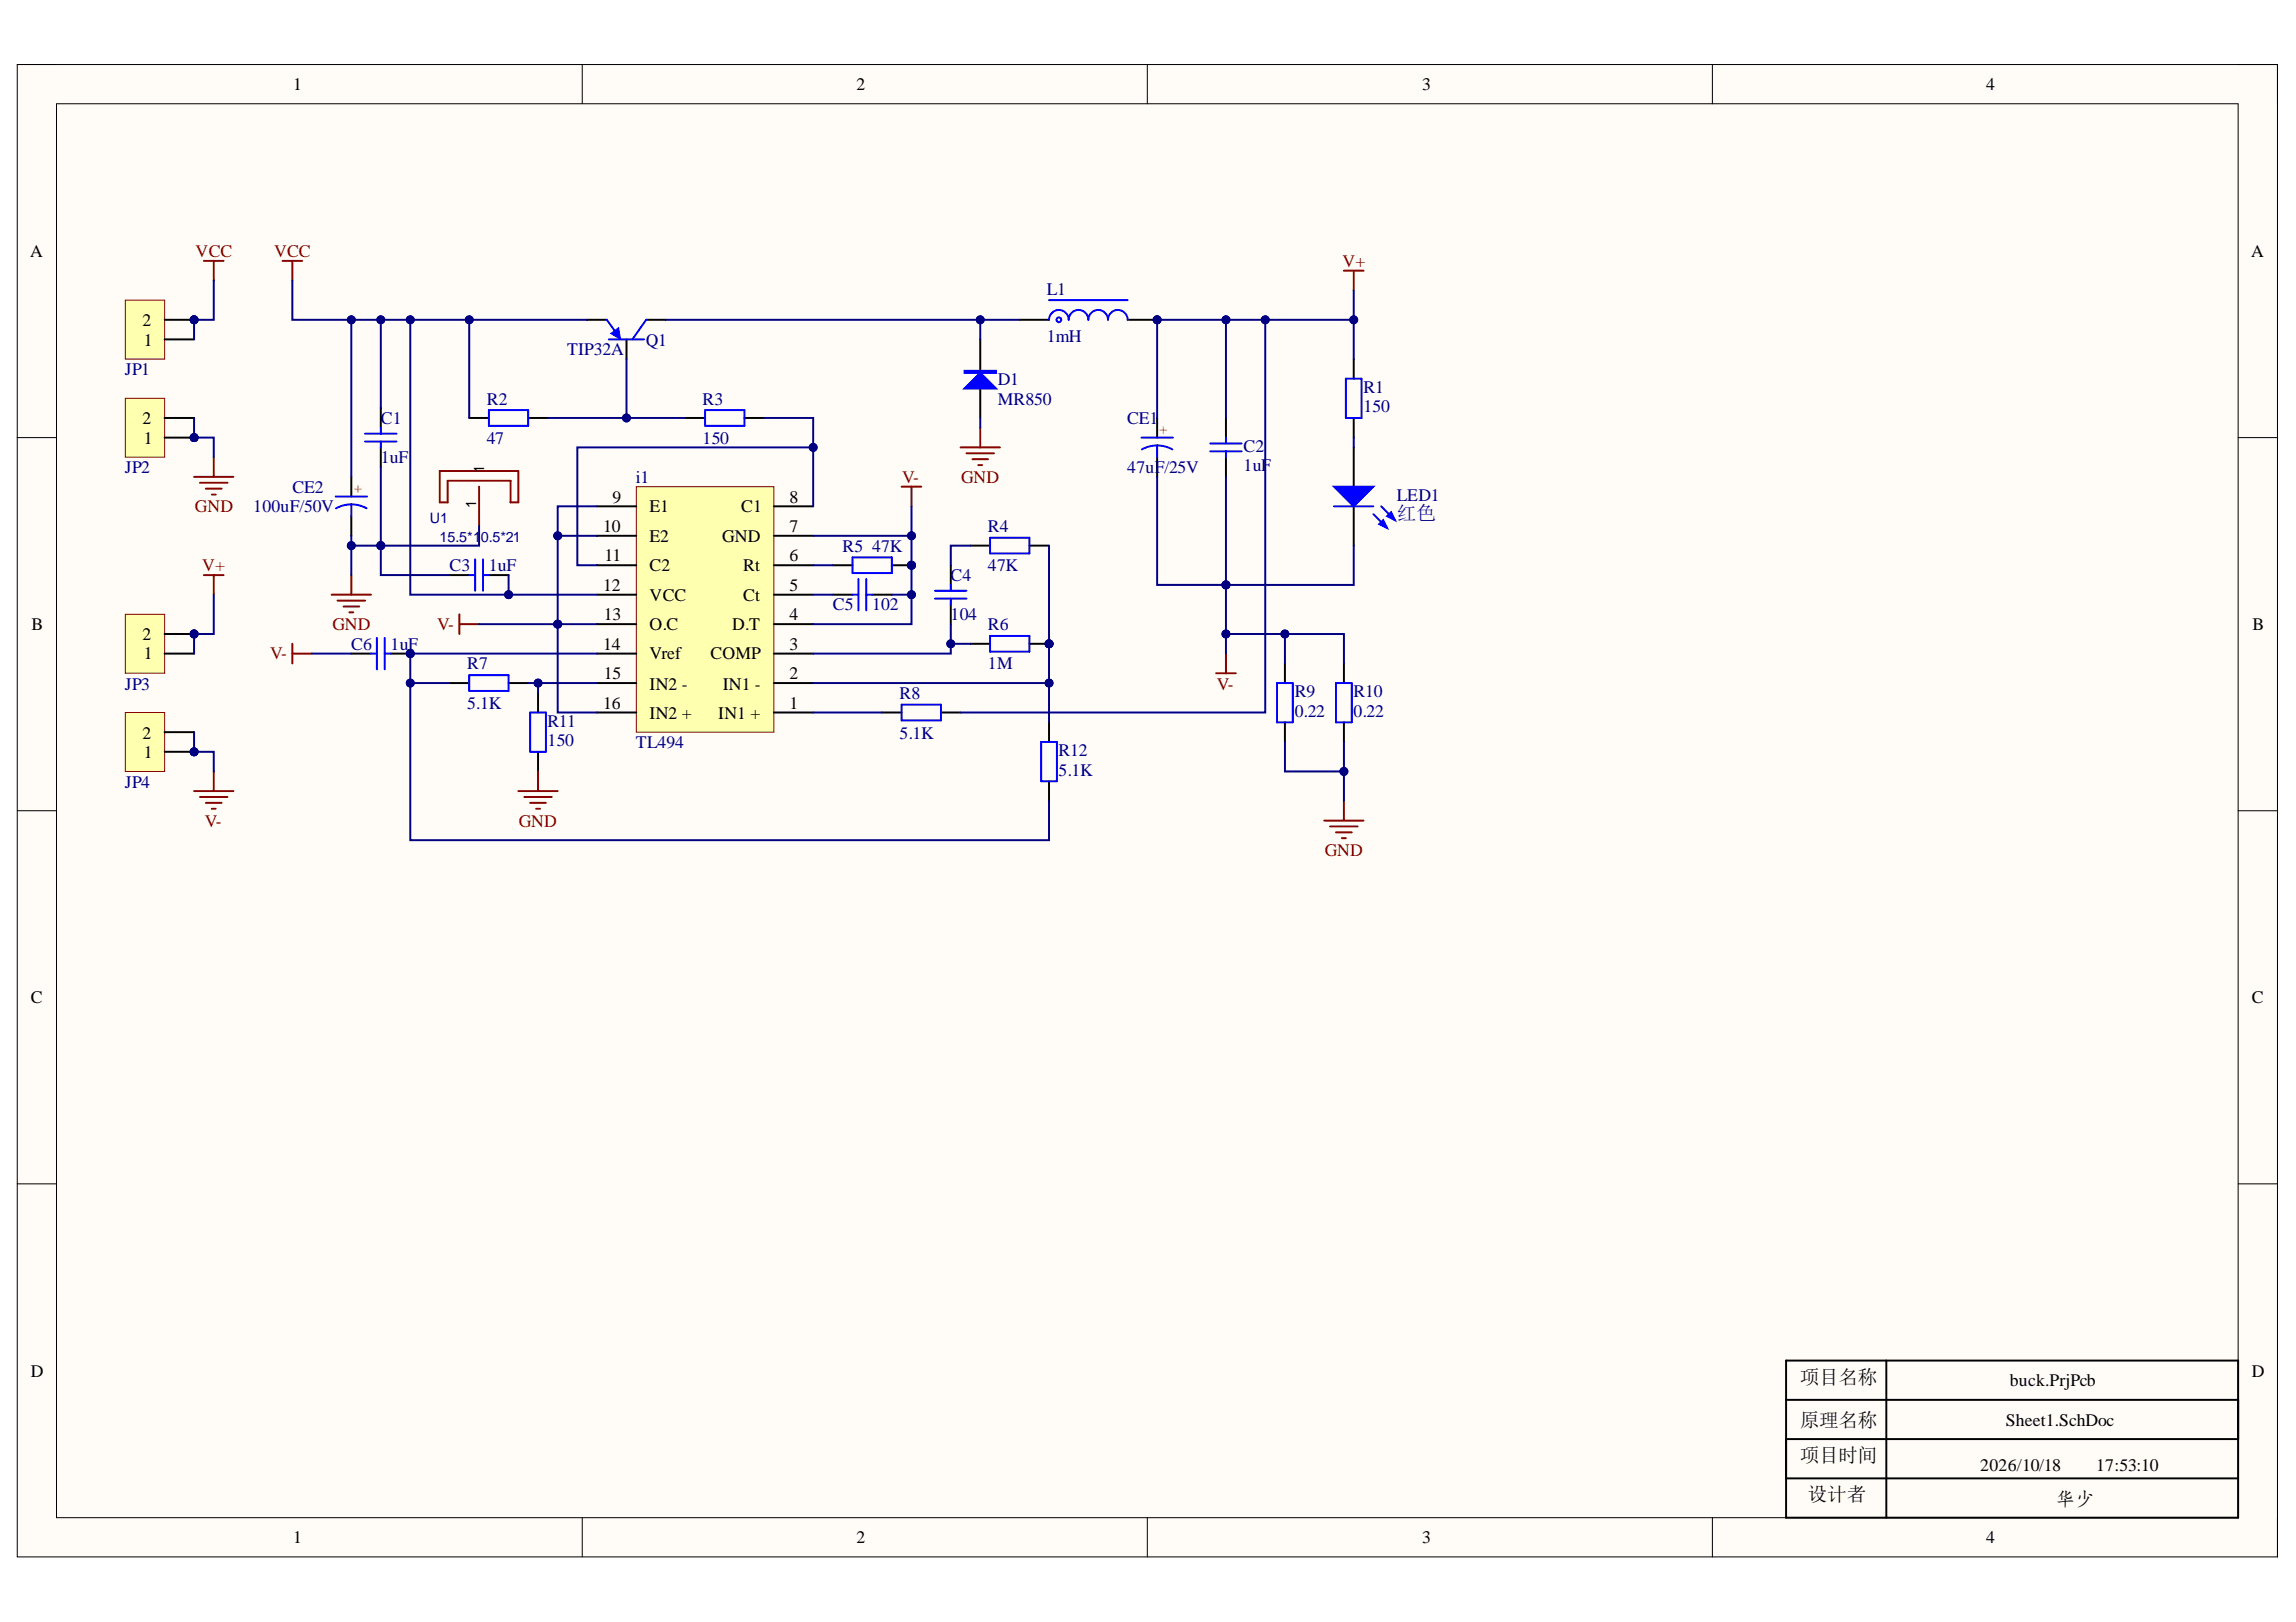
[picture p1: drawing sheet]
<svg xmlns="http://www.w3.org/2000/svg" width="297mm" height="210mm" viewBox="0 0 297 210" stroke-linecap="round" stroke-linejoin="round" font-family="sans-serif">
<defs><g id="words">
<text font-size="2.5" fill="#000080" x="180.7" y="67.3">红色</text>
<g font-size="2.5">
<text x="232.8" y="179.1">项目名称</text>
<text x="232.8" y="184.6">原理名称</text>
<text x="232.8" y="189.2">项目时间</text>
<text x="233.9" y="194.3">设计者</text>
<text x="265.9" y="194.9">华少</text>
</g>
<g font-size="2.3">
<text x="37.9" y="11.7">1</text>
<text x="110.8" y="11.7">2</text>
<text x="184" y="11.7">3</text>
<text x="257" y="11.7">4</text>
<text x="3.9" y="33.3">A</text>
<text x="291.2" y="33.3">A</text>
<text x="18.5" y="42.2">2</text>
<text x="18.6" y="44.7">1</text>
<text x="18.5" y="54.9">2</text>
<text x="18.6" y="57.4">1</text>
<text x="79.2" y="65">9</text>
<text x="102.2" y="65">8</text>
<text x="78" y="68.8">10</text>
<text x="84" y="66.3">E1</text>
<text x="84" y="70.1">E2</text>
<text x="93.4" y="70.1">GND</text>
<text x="95.9" y="66.3">C1</text>
<text x="102.2" y="68.8">7</text>
<text x="78" y="76.5">12</text>
<text x="78.2" y="72.7">11</text>
<text x="84" y="73.9">C2</text>
<text x="84" y="77.7">VCC</text>
<text x="96.1" y="77.7">Ct</text>
<text x="96.1" y="73.9">Rt</text>
<text x="102.2" y="76.5">5</text>
<text x="102.2" y="72.7">6</text>
<text x="4.1" y="81.5">B</text>
<text x="18.5" y="82.8">2</text>
<text x="78.1" y="80.3">13</text>
<text x="84" y="81.5">O.C</text>
<text x="94.7" y="81.5">D.T</text>
<text x="102.2" y="80.3">4</text>
<text x="291.4" y="81.5">B</text>
<text x="18.6" y="85.3">1</text>
<text x="78" y="84.1">14</text>
<text x="78.1" y="87.9">15</text>
<text x="84" y="85.3">Vref</text>
<text x="84" y="89.2">IN2 -</text>
<text x="91.9" y="85.3">COMP</text>
<text x="93.5" y="89.2">IN1 -</text>
<text x="102.2" y="87.9">2</text>
<text x="102.2" y="84.1">3</text>
<text x="18.5" y="95.6">2</text>
<text x="78" y="91.8">16</text>
<text x="84" y="93">IN2 +</text>
<text x="92.9" y="93">IN1 +</text>
<text x="102.2" y="91.8">1</text>
<text x="18.6" y="98.1">1</text>
<text x="4" y="129.8">C</text>
<text x="291.3" y="129.8">C</text>
<text x="4" y="178.1">D</text>
<text x="260" y="179.4">buck.PrjPcb</text>
<text x="291.3" y="178.1">D</text>
<text x="259.5" y="184.5">Sheet1.SchDoc</text>
<text x="256.2" y="190.3">2026/10/18</text>
<text x="271.2" y="190.3">17:53:10</text>
<text x="37.9" y="199.7">1</text>
<text x="110.8" y="199.7">2</text>
<text x="184" y="199.7">3</text>
<text x="257" y="199.7">4</text>
</g>
<g font-size="2.3" fill="#800000">
<text x="25.3" y="33.3">VCC</text>
<text x="35.5" y="33.3">VCC</text>
<text x="173.7" y="34.6">V+</text>
<text x="116.7" y="62.5">V-</text>
<text x="124.3" y="62.5">GND</text>
<text x="25.2" y="66.3">GND</text>
<text x="26.2" y="73.9">V+</text>
<text x="43" y="81.5">GND</text>
<text x="56.5" y="81.5">V-</text>
<text x="35" y="85.3">V-</text>
<text x="157.4" y="89.2">V-</text>
<text x="26.5" y="107">V-</text>
<text x="67.1" y="107">GND</text>
<text x="171.4" y="110.8">GND</text>
</g>
<g font-size="2.3" fill="#000080">
<text x="135.4" y="38.1">L1</text>
<text x="73.4" y="46">TIP32A</text>
<text x="83.5" y="44.7">Q1</text>
<text x="135.4" y="44.2">1mH</text>
<text x="16.2" y="48.5">JP1</text>
<text x="63" y="52.3">R2</text>
<text x="90.9" y="52.3">R3</text>
<text x="129.1" y="49.8">D1</text>
<text x="129.1" y="52.3">MR850</text>
<text x="176.4" y="50.8">R1</text>
<text x="176.4" y="53.4">150</text>
<text x="49.3" y="54.9">C1</text>
<text x="49.3" y="60">1uF</text>
<text x="63" y="57.4">47</text>
<text x="90.9" y="57.4">150</text>
<text x="145.8" y="54.9">CE1</text>
<text x="160.9" y="58.4">C2</text>
<text x="16.2" y="61.2">JP2</text>
<text x="37.8" y="63.8">CE2</text>
<text x="82.3" y="62.5">i1</text>
<text x="145.8" y="61.2">47uF/25V</text>
<text x="160.9" y="61">1uF</text>
<text x="180.7" y="64.8">LED1</text>
<text x="32.8" y="66.3">100uF/50V</text>
<text x="109" y="71.4">R5</text>
<text x="112.8" y="71.4">47K</text>
<text x="127.8" y="68.8">R4</text>
<text x="58.1" y="73.9">C3</text>
<text x="63.2" y="73.9">1uF</text>
<text x="123" y="75.2">C4</text>
<text x="127.8" y="73.9">47K</text>
<text x="107.7" y="79">C5</text>
<text x="112.8" y="79">102</text>
<text x="123" y="80.3">104</text>
<text x="127.8" y="81.5">R6</text>
<text x="16.2" y="89.2">JP3</text>
<text x="45.5" y="84.1">C6</text>
<text x="50.5" y="84.1">1uF</text>
<text x="60.4" y="86.6">R7</text>
<text x="127.8" y="86.6">1M</text>
<text x="60.4" y="91.8">5.1K</text>
<text x="70.8" y="94.1">R11</text>
<text x="116.4" y="90.5">R8</text>
<text x="116.4" y="95.6">5.1K</text>
<text x="167.5" y="90.2">R9</text>
<text x="167.5" y="92.8">0.22</text>
<text x="175.1" y="90.2">R10</text>
<text x="175.1" y="92.8">0.22</text>
<text x="16.2" y="101.9">JP4</text>
<text x="70.8" y="96.6">150</text>
<text x="82.3" y="96.8">TL494</text>
<text x="136.9" y="97.9">R12</text>
<text x="136.9" y="100.4">5.1K</text>
</g>
<g font-size="1.9" fill="#f00">
<text x="150.1" y="55.1" transform="rotate(90 150.1 55.1)">+</text>
<text x="45.9" y="62.8" transform="rotate(90 45.9 62.8)">+</text>
</g>
<g font-size="1.9">
<text x="61.6" y="65.7" transform="rotate(-90 61.6 65.7)">1</text>
<text x="62.6" y="61.2" transform="rotate(-90 62.6 61.2)">1</text>
</g>
<g font-size="1.9" fill="#000080">
<text x="55.6" y="67.7">U1</text>
<text x="56.9" y="70.2">15.5*1</text>
<text x="62.2" y="70.2">0.5*21</text>
</g>
</g></defs>
<path d="M2.2 8.4h292.4v193.1h-292.4z" fill-rule="evenodd" fill="#fffcf8"/>
<path d="M2.2 8.4h292.4v193.1h-292.4z" fill="none" stroke="#000" stroke-width=".13"/>
<path d="M7.3 13.4h282.3v183h-282.3z" fill-rule="evenodd" fill="#fffcf8"/>
<g fill="none" stroke="#000" stroke-width=".13">
<path d="M2.2 8.3h5.1M7.3 13.4h282.3v183h-282.3zM75.3 8.3v5.1M148.4 8.3v5.1M221.5 8.4v5M289.6 8.4h5v5M2.2 56.6h5.1M289.6 56.6h5M2.2 104.9h5.1M289.6 104.9h5M2.2 153.2h5.1M289.6 153.2h5"/>
<path d="M75.3 196.4v5.1M148.4 196.4v5.1M221.5 196.4v5.1M294.6 196.4v5.1"/>
</g>
<path d="M231.1 176.1h58.5v20.3h-58.5zM244 176.1v20.3M231.1 181.2h58.5M231.1 186.2h58.5M231.1 191.3h58.5" fill="none" stroke="#000" stroke-width=".25"/>
<path d="M82.3 63h17.8v31.7h-17.8z" fill-rule="evenodd" fill="#ffffb0"/>
<path d="M82.3 63h17.8v31.7h-17.8z" fill="none" stroke="#800000" stroke-width=".13"/>
<g fill="none" stroke="#000" stroke-width=".25">
<path d="M77.2 77h5.1M77.2 73.1h5.1M77.2 69.3h5.1M77.2 65.5h5.1M100.1 77h5.1M100.1 73.1h5.1M100.1 69.3h5.1M100.1 65.5h5.1M77.2 92.2h5.1M77.2 88.4h5.1M77.2 84.6h5.1M77.2 80.8h5.1"/>
<path d="M100.1 92.2h5.1M100.1 88.4h5.1M100.1 84.6h5.1M100.1 80.8h5.1"/>
</g>
<circle cx="25.1" cy="41.4" r=".51" fill="#000080"/>
<circle cx="25.1" cy="41.4" r=".51" fill="none" stroke="#000080" stroke-width=".13"/>
<path d="M16.2 38.8h5.1v7.7h-5.1z" fill-rule="evenodd" fill="#ffffb0"/>
<path d="M16.2 38.8h5.1v7.7h-5.1z" fill="none" stroke="#800000" stroke-width=".13"/>
<path d="M21.3 43.9h3.8M21.3 41.4h3.8" fill="none" stroke="#000" stroke-width=".25"/>
<circle cx="25.1" cy="41.4" r=".51" fill="#000080"/>
<circle cx="25.1" cy="41.4" r=".51" fill="none" stroke="#000080" stroke-width=".13"/>
<circle cx="25.1" cy="56.6" r=".51" fill="#000080"/>
<circle cx="25.1" cy="56.6" r=".51" fill="none" stroke="#000080" stroke-width=".13"/>
<path d="M16.2 51.5h5.1v7.7h-5.1z" fill-rule="evenodd" fill="#ffffb0"/>
<path d="M16.2 51.5h5.1v7.7h-5.1z" fill="none" stroke="#800000" stroke-width=".13"/>
<path d="M21.3 56.6h3.8" fill="none" stroke="#000" stroke-width=".25"/>
<circle cx="25.1" cy="56.6" r=".51" fill="#000080"/>
<circle cx="25.1" cy="56.6" r=".51" fill="none" stroke="#000080" stroke-width=".13"/>
<path d="M21.3 54.1h3.8M60.7 54.1h2.6M68.3 54.1h2.6M76 41.4h2.5M81.1 43.9v2.6M83.6 41.4h2.5M88.7 54.1h2.5M96.3 54.1h2.6M45.5 61.7v2.6M45.5 66.8v2.5" fill="none" stroke="#000" stroke-width=".25"/>
<path d="M26.4 33.8h2.5M27.7 33.8v2.5M36.6 33.8h2.5M37.8 33.8v2.5M27.7 59.2v2.5M25.1 61.7h5.1M25.9 62.5h3.5M26.6 63.2h2.1M27.4 64h.5" fill="none" stroke="#800000" stroke-width=".25"/>
<path d="M63.3 53.1h5v2h-5zM78.5 41.4l1.3 1.8M78.8 43.9h4.5M83.6 41.4l-1.8 2.5M91.2 53.1h5.1v2h-5.1zM43.4 64.3h4.1M45.5 65.3l1.2 .2 .7 .3M45.5 65.3l-1.3 .2-.7 .3M45.5 65.3v1.5" fill="none" stroke="#00f" stroke-width=".25"/>
<path d="M79 43.2l1-.8 .3 1.5z" fill="#00f"/>
<path d="M79 43.2l1-.8 .3 1.5z" fill="none" stroke="#00f" stroke-width=".13"/>
<path d="M42.9 77h5.1M43.7 77.7h3.5M44.4 78.5h2.1M45.2 79.2h.5M45.5 74.4v2.6" fill="none" stroke="#800000" stroke-width=".25"/>
<path d="M123 73.1v2.6M123 78.2v2.6M125.5 70.6h2.6M133.2 70.6h2.5" fill="none" stroke="#000" stroke-width=".25"/>
<path d="M121 76.5h4M121 77.5h4M123 75.7v.8M123 77.5v.7M128.1 69.6h5.1v2h-5.1z" fill="none" stroke="#00f" stroke-width=".25"/>
<circle cx="135.7" cy="83.3" r=".51" fill="#000080"/>
<circle cx="135.7" cy="83.3" r=".51" fill="none" stroke="#000080" stroke-width=".13"/>
<path d="M133.2 83.3h2.5" fill="none" stroke="#000" stroke-width=".25"/>
<circle cx="135.7" cy="83.3" r=".51" fill="#000080"/>
<circle cx="135.7" cy="83.3" r=".51" fill="none" stroke="#000080" stroke-width=".13"/>
<path d="M125.5 83.3h2.6M135.7 93.5v2.5M135.7 101.1v2.5" fill="none" stroke="#000" stroke-width=".25"/>
<path d="M128.1 82.3h5.1v2h-5.1zM134.7 96h2v5.1h-2z" fill="none" stroke="#00f" stroke-width=".25"/>
<circle cx="117.9" cy="73.1" r=".51" fill="#000080"/>
<circle cx="117.9" cy="73.1" r=".51" fill="none" stroke="#000080" stroke-width=".13"/>
<path d="M115.4 73.1h2.5" fill="none" stroke="#000" stroke-width=".25"/>
<circle cx="117.9" cy="73.1" r=".51" fill="#000080"/>
<circle cx="117.9" cy="73.1" r=".51" fill="none" stroke="#000080" stroke-width=".13"/>
<path d="M107.7 73.1h2.6M107.7 77h2.6M112.8 77h2.6" fill="none" stroke="#000" stroke-width=".25"/>
<path d="M110.3 72.1h5.1v2.1h-5.1zM110.3 77h.8M111.1 74.9v4.1M112.1 74.9v4.1M112.1 77h.7" fill="none" stroke="#00f" stroke-width=".25"/>
<path d="M59.4 79.5v2.5M116.6 63h2.6M117.9 63v2.5M59.4 80.8h2.6" fill="none" stroke="#800000" stroke-width=".25"/>
<circle cx="149.7" cy="41.4" r=".51" fill="#000080"/>
<circle cx="149.7" cy="41.4" r=".51" fill="none" stroke="#000080" stroke-width=".13"/>
<path d="M131.9 41.4h3.8M145.9 41.4h3.8" fill="none" stroke="#000" stroke-width=".25"/>
<circle cx="149.7" cy="41.4" r=".51" fill="#000080"/>
<circle cx="149.7" cy="41.4" r=".51" fill="none" stroke="#000080" stroke-width=".13"/>
<path d="M135.7 38.8h10.2M135.7 41.4a1.27 1.27 0 0 1 1.3-1.3 1.27 1.27 0 0 1 1.3 1.3 1.27 1.27 0 0 1 1.2-1.3 1.27 1.27 0 0 1 1.3 1.3 1.27 1.27 0 0 1 1.3-1.3 1.27 1.27 0 0 1 1.2 1.3 1.27 1.27 0 0 1 1.3-1.3 1.27 1.27 0 0 1 1.3 1.3M137.3 41.3a.3 .3 0 0 0-.5-.1 .3 .3 0 0 0 .1 .5 .3 .3 0 0 0 .4-.4" fill="none" stroke="#00f" stroke-width=".25"/>
<path d="M126.8 43.9v4.1M126.8 50.3v3.8" fill="none" stroke="#000" stroke-width=".25"/>
<path d="M124.8 50.3l2-2.1 2.1 2.1z" fill="#00f"/>
<path d="M124.8 50.3l2-2.1 2.1 2.1zM124.8 48h4.1v.2h-4.1zM147.7 56.6h4M149.7 57.6l1.2 .2 .8 .4M149.7 57.6l-1.2 .2-.8 .4M149.7 57.6v1.6M174.1 49h2.1v5.1h-2.1zM116.6 91.2h5.1v2h-5.1z" fill="none" stroke="#00f" stroke-width=".25"/>
<path d="M124.8 48.1h4.1" fill="none" stroke="#00f" stroke-width=".26"/>
<path d="M124.3 57.9h5.1M125 58.7h3.6M125.8 59.4h2M126.8 55.4v2.5M126.6 60.2h.5M157.3 87.1h2.6M158.6 84.6v2.5" fill="none" stroke="#800000" stroke-width=".25"/>
<path d="M149.7 54.1v2.5M149.7 59.2v2.5M175.1 46.5v2.5M175.1 54.1v2.5M175.1 57.9v5.1M175.1 65.5v5.1M114.1 92.2h2.5M121.7 92.2h2.6" fill="none" stroke="#000" stroke-width=".25"/>
<path d="M172.6 63h5.1l-2.6 2.5z" fill="#00f"/>
<path d="M172.6 63h5.1l-2.6 2.5zM177.7 66.5l1.8 1.8M178.7 65.5l1.8 1.8" fill="none" stroke="#00f" stroke-width=".25"/>
<path d="M178.4 67.8l.5-.5 .6 1z" fill="#00f"/>
<path d="M178.4 67.8l.5-.5 .6 1z" fill="none" stroke="#00f" stroke-width=".25"/>
<path d="M179.5 66.8l.5-.5 .5 1z" fill="#00f"/>
<path d="M172.6 65.5h5.1M179.5 66.8l.5-.5 .5 1zM60.7 87.4h5.1v2h-5.1zM68.6 92.2h2v5.1h-2zM165.2 88.4h2v5.1h-2zM172.8 88.4h2.1v5.1h-2.1z" fill="none" stroke="#00f" stroke-width=".25"/>
<path d="M173.9 35h2.5M175.1 35v2.6M69.6 99.8v2.6M67.1 102.4h5M67.8 103.1h3.6M68.6 103.9h2M69.4 104.7h.5M171.3 106.2h5.1M172.1 107h3.5M172.8 107.7h2.1M173.6 108.5h.5M173.9 103.6v2.6" fill="none" stroke="#800000" stroke-width=".25"/>
<path d="M58.2 88.4h2.5M65.8 88.4h2.5M69.6 89.7v2.5M69.6 97.3v2.5M166.2 85.9v2.5M166.2 93.5v2.5M173.9 85.9v2.5M173.9 93.5v2.5" fill="none" stroke="#000" stroke-width=".25"/>
<circle cx="25.1" cy="82" r=".51" fill="#000080"/>
<circle cx="25.1" cy="82" r=".51" fill="none" stroke="#000080" stroke-width=".13"/>
<path d="M16.2 79.5h5.1v7.6h-5.1z" fill-rule="evenodd" fill="#ffffb0"/>
<path d="M16.2 79.5h5.1v7.6h-5.1z" fill="none" stroke="#800000" stroke-width=".13"/>
<path d="M21.3 84.6h3.8M21.3 82h3.8" fill="none" stroke="#000" stroke-width=".25"/>
<circle cx="25.1" cy="82" r=".51" fill="#000080"/>
<circle cx="25.1" cy="82" r=".51" fill="none" stroke="#000080" stroke-width=".13"/>
<circle cx="25.1" cy="97.3" r=".51" fill="#000080"/>
<circle cx="25.1" cy="97.3" r=".51" fill="none" stroke="#000080" stroke-width=".13"/>
<path d="M16.2 92.2h5.1v7.6h-5.1z" fill-rule="evenodd" fill="#ffffb0"/>
<path d="M16.2 92.2h5.1v7.6h-5.1z" fill="none" stroke="#800000" stroke-width=".13"/>
<path d="M21.3 97.3h3.8" fill="none" stroke="#000" stroke-width=".25"/>
<circle cx="25.1" cy="97.3" r=".51" fill="#000080"/>
<circle cx="25.1" cy="97.3" r=".51" fill="none" stroke="#000080" stroke-width=".13"/>
<path d="M49.3 52.8v2.6M49.3 57.9v2.5M158.6 54.1v2.5M158.6 59.2v2.5M21.3 94.7h3.8" fill="none" stroke="#000" stroke-width=".25"/>
<path d="M26.4 74.4h2.5M27.7 74.4v2.6M27.7 99.8v2.6M25.1 102.4h5.1M25.9 103.1h3.5M26.6 103.9h2.1M27.4 104.7h.5" fill="none" stroke="#800000" stroke-width=".25"/>
<path d="M56.9 61h10.2v4h-1.1v-2.8h-8.1v2.8h-1z" fill="none" stroke="#a00000" stroke-width=".25"/>
<path d="M62 63v5.1" fill="none" stroke="#800" stroke-width=".25"/>
<path d="M47.2 56.1h4.1M47.2 57.1h4.1M49.3 55.4v.7M49.3 57.1v.8M156.6 57.4h4M156.6 58.4h4M158.6 56.6v.8M158.6 58.4v.8" fill="none" stroke="#00f" stroke-width=".25"/>
<circle cx="53.1" cy="84.6" r=".51" fill="#000080"/>
<circle cx="53.1" cy="84.6" r=".51" fill="none" stroke="#000080" stroke-width=".13"/>
<path d="M50.5 84.6h2.6" fill="none" stroke="#000" stroke-width=".25"/>
<circle cx="53.1" cy="84.6" r=".51" fill="#000080"/>
<circle cx="53.1" cy="84.6" r=".51" fill="none" stroke="#000080" stroke-width=".13"/>
<path d="M58.2 74.4h2.5M63.3 74.4h2.5M45.5 84.6h2.5" fill="none" stroke="#000" stroke-width=".25"/>
<path d="M60.7 74.4h.8M61.5 72.4v4.1M62.5 72.4v4.1M62.5 74.4h.8M48 84.6h.8M48.8 82.6v4M49.8 82.6v4M49.8 84.6h.7" fill="none" stroke="#00f" stroke-width=".25"/>
<path d="M25.1 41.4v2.5" fill="none" stroke="#000080" stroke-width=".25"/>
<circle cx="25.1" cy="41.4" r=".51" fill="#000080"/>
<circle cx="25.1" cy="41.4" r=".51" fill="none" stroke="#000080" stroke-width=".13"/>
<path d="M27.7 36.3v5.1h-2.6" fill="none" stroke="#000080" stroke-width=".25"/>
<circle cx="25.1" cy="41.4" r=".51" fill="#000080"/>
<circle cx="25.1" cy="41.4" r=".51" fill="none" stroke="#000080" stroke-width=".13"/>
<path d="M25.1 54.1v2.5" fill="none" stroke="#000080" stroke-width=".25"/>
<circle cx="25.1" cy="56.6" r=".51" fill="#000080"/>
<circle cx="25.1" cy="56.6" r=".51" fill="none" stroke="#000080" stroke-width=".13"/>
<path d="M25.1 56.6h2.6v2.6" fill="none" stroke="#000080" stroke-width=".25"/>
<circle cx="25.1" cy="56.6" r=".51" fill="#000080"/>
<circle cx="25.1" cy="56.6" r=".51" fill="none" stroke="#000080" stroke-width=".13"/>
<path d="M37.8 36.3v5.1h38.2" fill="none" stroke="#000080" stroke-width=".25"/>
<circle cx="45.4" cy="41.4" r=".51" fill="#000080"/>
<circle cx="45.4" cy="41.4" r=".51" fill="none" stroke="#000080" stroke-width=".13"/>
<circle cx="49.3" cy="41.4" r=".51" fill="#000080"/>
<circle cx="49.3" cy="41.4" r=".51" fill="none" stroke="#000080" stroke-width=".13"/>
<circle cx="53.1" cy="41.4" r=".51" fill="#000080"/>
<circle cx="53.1" cy="41.4" r=".51" fill="none" stroke="#000080" stroke-width=".13"/>
<circle cx="60.7" cy="41.4" r=".51" fill="#000080"/>
<circle cx="60.7" cy="41.4" r=".51" fill="none" stroke="#000080" stroke-width=".13"/>
<path d="M60.7 41.4v12.7" fill="none" stroke="#000080" stroke-width=".25"/>
<circle cx="60.7" cy="41.4" r=".51" fill="#000080"/>
<circle cx="60.7" cy="41.4" r=".51" fill="none" stroke="#000080" stroke-width=".13"/>
<path d="M45.5 41.4v20.3" fill="none" stroke="#000080" stroke-width=".25"/>
<circle cx="45.4" cy="41.4" r=".51" fill="#000080"/>
<circle cx="45.4" cy="41.4" r=".51" fill="none" stroke="#000080" stroke-width=".13"/>
<path d="M53.1 41.4v35.6h24.1" fill="none" stroke="#000080" stroke-width=".25"/>
<circle cx="65.8" cy="77" r=".51" fill="#000080"/>
<circle cx="65.8" cy="77" r=".51" fill="none" stroke="#000080" stroke-width=".13"/>
<circle cx="53.1" cy="41.4" r=".51" fill="#000080"/>
<circle cx="53.1" cy="41.4" r=".51" fill="none" stroke="#000080" stroke-width=".13"/>
<path d="M45.5 69.3v5.1" fill="none" stroke="#000080" stroke-width=".25"/>
<circle cx="45.5" cy="70.6" r=".51" fill="#000080"/>
<circle cx="45.5" cy="70.6" r=".51" fill="none" stroke="#000080" stroke-width=".13"/>
<path d="M123 80.8v3.8h-17.8" fill="none" stroke="#000080" stroke-width=".25"/>
<circle cx="123" cy="83.3" r=".51" fill="#000080"/>
<circle cx="123" cy="83.3" r=".51" fill="none" stroke="#000080" stroke-width=".13"/>
<path d="M125.5 70.6h-2.5v2.5M123 83.3h2.5" fill="none" stroke="#000080" stroke-width=".25"/>
<circle cx="123" cy="83.3" r=".51" fill="#000080"/>
<circle cx="123" cy="83.3" r=".51" fill="none" stroke="#000080" stroke-width=".13"/>
<path d="M135.7 70.6v12.7" fill="none" stroke="#000080" stroke-width=".25"/>
<circle cx="135.7" cy="83.3" r=".51" fill="#000080"/>
<circle cx="135.7" cy="83.3" r=".51" fill="none" stroke="#000080" stroke-width=".13"/>
<path d="M135.7 83.3v5.1h-30.5" fill="none" stroke="#000080" stroke-width=".25"/>
<circle cx="135.7" cy="83.3" r=".51" fill="#000080"/>
<circle cx="135.7" cy="83.3" r=".51" fill="none" stroke="#000080" stroke-width=".13"/>
<circle cx="135.7" cy="88.4" r=".51" fill="#000080"/>
<circle cx="135.7" cy="88.4" r=".51" fill="none" stroke="#000080" stroke-width=".13"/>
<path d="M135.7 88.4v5.1" fill="none" stroke="#000080" stroke-width=".25"/>
<circle cx="135.7" cy="88.4" r=".51" fill="#000080"/>
<circle cx="135.7" cy="88.4" r=".51" fill="none" stroke="#000080" stroke-width=".13"/>
<path d="M105.2 73.1h2.5M105.2 77h2.5M117.9 73.1v3.9h-2.5" fill="none" stroke="#000080" stroke-width=".25"/>
<circle cx="117.9" cy="77" r=".51" fill="#000080"/>
<circle cx="117.9" cy="77" r=".51" fill="none" stroke="#000080" stroke-width=".13"/>
<circle cx="117.9" cy="73.1" r=".51" fill="#000080"/>
<circle cx="117.9" cy="73.1" r=".51" fill="none" stroke="#000080" stroke-width=".13"/>
<path d="M117.9 65.5v7.6" fill="none" stroke="#000080" stroke-width=".25"/>
<circle cx="117.9" cy="69.3" r=".51" fill="#000080"/>
<circle cx="117.9" cy="69.3" r=".51" fill="none" stroke="#000080" stroke-width=".13"/>
<circle cx="117.9" cy="73.1" r=".51" fill="#000080"/>
<circle cx="117.9" cy="73.1" r=".51" fill="none" stroke="#000080" stroke-width=".13"/>
<path d="M117.9 77v3.8h-12.7" fill="none" stroke="#000080" stroke-width=".25"/>
<circle cx="117.9" cy="77" r=".51" fill="#000080"/>
<circle cx="117.9" cy="77" r=".51" fill="none" stroke="#000080" stroke-width=".13"/>
<path d="M105.2 69.3h12.7" fill="none" stroke="#000080" stroke-width=".25"/>
<circle cx="117.9" cy="69.3" r=".51" fill="#000080"/>
<circle cx="117.9" cy="69.3" r=".51" fill="none" stroke="#000080" stroke-width=".13"/>
<path d="M62 80.8h15.2" fill="none" stroke="#000080" stroke-width=".25"/>
<circle cx="72.1" cy="80.8" r=".51" fill="#000080"/>
<circle cx="72.1" cy="80.8" r=".51" fill="none" stroke="#000080" stroke-width=".13"/>
<path d="M77.2 65.5h-5.1v15.3" fill="none" stroke="#000080" stroke-width=".25"/>
<circle cx="72.1" cy="69.3" r=".51" fill="#000080"/>
<circle cx="72.1" cy="69.3" r=".51" fill="none" stroke="#000080" stroke-width=".13"/>
<circle cx="72.1" cy="80.8" r=".51" fill="#000080"/>
<circle cx="72.1" cy="80.8" r=".51" fill="none" stroke="#000080" stroke-width=".13"/>
<path d="M72.1 69.3h5.1" fill="none" stroke="#000080" stroke-width=".25"/>
<circle cx="72.1" cy="69.3" r=".51" fill="#000080"/>
<circle cx="72.1" cy="69.3" r=".51" fill="none" stroke="#000080" stroke-width=".13"/>
<path d="M86.1 41.4h45.8" fill="none" stroke="#000080" stroke-width=".25"/>
<circle cx="126.8" cy="41.4" r=".51" fill="#000080"/>
<circle cx="126.8" cy="41.4" r=".51" fill="none" stroke="#000080" stroke-width=".13"/>
<path d="M126.8 41.4v2.5" fill="none" stroke="#000080" stroke-width=".25"/>
<circle cx="126.8" cy="41.4" r=".51" fill="#000080"/>
<circle cx="126.8" cy="41.4" r=".51" fill="none" stroke="#000080" stroke-width=".13"/>
<path d="M175.1 37.6v3.8M126.8 54.1v1.3M175.1 56.6v1.3M105.2 92.2h8.9" fill="none" stroke="#000080" stroke-width=".25"/>
<circle cx="175.1" cy="41.4" r=".51" fill="#000080"/>
<circle cx="175.1" cy="41.4" r=".51" fill="none" stroke="#000080" stroke-width=".13"/>
<path d="M53.1 88.4h5.1" fill="none" stroke="#000080" stroke-width=".25"/>
<circle cx="53.1" cy="88.4" r=".51" fill="#000080"/>
<circle cx="53.1" cy="88.4" r=".51" fill="none" stroke="#000080" stroke-width=".13"/>
<path d="M77.2 84.6h-24.1v24.1h82.6v-5.1" fill="none" stroke="#000080" stroke-width=".25"/>
<circle cx="53.1" cy="84.6" r=".51" fill="#000080"/>
<circle cx="53.1" cy="84.6" r=".51" fill="none" stroke="#000080" stroke-width=".13"/>
<circle cx="53.1" cy="88.4" r=".51" fill="#000080"/>
<circle cx="53.1" cy="88.4" r=".51" fill="none" stroke="#000080" stroke-width=".13"/>
<path d="M68.3 88.4h8.9" fill="none" stroke="#000080" stroke-width=".25"/>
<circle cx="69.6" cy="88.4" r=".51" fill="#000080"/>
<circle cx="69.6" cy="88.4" r=".51" fill="none" stroke="#000080" stroke-width=".13"/>
<path d="M69.6 88.4v1.3" fill="none" stroke="#000080" stroke-width=".25"/>
<circle cx="69.6" cy="88.4" r=".51" fill="#000080"/>
<circle cx="69.6" cy="88.4" r=".51" fill="none" stroke="#000080" stroke-width=".13"/>
<path d="M72.1 80.8v11.4h5.1" fill="none" stroke="#000080" stroke-width=".25"/>
<circle cx="72.1" cy="80.8" r=".51" fill="#000080"/>
<circle cx="72.1" cy="80.8" r=".51" fill="none" stroke="#000080" stroke-width=".13"/>
<path d="M166.2 82.1h7.7v3.8" fill="none" stroke="#000080" stroke-width=".25"/>
<circle cx="166.2" cy="82" r=".51" fill="#000080"/>
<circle cx="166.2" cy="82" r=".51" fill="none" stroke="#000080" stroke-width=".13"/>
<path d="M166.2 96v3.8h7.7v-3.8" fill="none" stroke="#000080" stroke-width=".25"/>
<circle cx="173.9" cy="99.8" r=".51" fill="#000080"/>
<circle cx="173.9" cy="99.8" r=".51" fill="none" stroke="#000080" stroke-width=".13"/>
<path d="M173.9 99.8v3.8" fill="none" stroke="#000080" stroke-width=".25"/>
<circle cx="173.9" cy="99.8" r=".51" fill="#000080"/>
<circle cx="173.9" cy="99.8" r=".51" fill="none" stroke="#000080" stroke-width=".13"/>
<path d="M25.1 82v2.6" fill="none" stroke="#000080" stroke-width=".25"/>
<circle cx="25.1" cy="82" r=".51" fill="#000080"/>
<circle cx="25.1" cy="82" r=".51" fill="none" stroke="#000080" stroke-width=".13"/>
<path d="M27.7 77v5h-2.6" fill="none" stroke="#000080" stroke-width=".25"/>
<circle cx="25.1" cy="82" r=".51" fill="#000080"/>
<circle cx="25.1" cy="82" r=".51" fill="none" stroke="#000080" stroke-width=".13"/>
<path d="M25.1 94.7v2.6" fill="none" stroke="#000080" stroke-width=".25"/>
<circle cx="25.1" cy="97.3" r=".51" fill="#000080"/>
<circle cx="25.1" cy="97.3" r=".51" fill="none" stroke="#000080" stroke-width=".13"/>
<path d="M25.1 97.3h2.6v2.5" fill="none" stroke="#000080" stroke-width=".25"/>
<circle cx="25.1" cy="97.3" r=".51" fill="#000080"/>
<circle cx="25.1" cy="97.3" r=".51" fill="none" stroke="#000080" stroke-width=".13"/>
<path d="M163.7 41.4v50.8h-39.4" fill="none" stroke="#000080" stroke-width=".25"/>
<circle cx="163.7" cy="41.4" r=".51" fill="#000080"/>
<circle cx="163.7" cy="41.4" r=".51" fill="none" stroke="#000080" stroke-width=".13"/>
<path d="M105.2 65.5v-7.6h-30.5v15.2h2.5" fill="none" stroke="#000080" stroke-width=".25"/>
<circle cx="105.2" cy="57.9" r=".51" fill="#000080"/>
<circle cx="105.2" cy="57.9" r=".51" fill="none" stroke="#000080" stroke-width=".13"/>
<path d="M98.9 54.1h6.3v3.8" fill="none" stroke="#000080" stroke-width=".25"/>
<circle cx="105.2" cy="57.9" r=".51" fill="#000080"/>
<circle cx="105.2" cy="57.9" r=".51" fill="none" stroke="#000080" stroke-width=".13"/>
<path d="M70.9 54.1h17.8" fill="none" stroke="#000080" stroke-width=".25"/>
<circle cx="81.1" cy="54.1" r=".51" fill="#000080"/>
<circle cx="81.1" cy="54.1" r=".51" fill="none" stroke="#000080" stroke-width=".13"/>
<path d="M81.1 46.5v7.6" fill="none" stroke="#000080" stroke-width=".25"/>
<circle cx="81.1" cy="54.1" r=".51" fill="#000080"/>
<circle cx="81.1" cy="54.1" r=".51" fill="none" stroke="#000080" stroke-width=".13"/>
<path d="M62 68.1v2.5h-16.5" fill="none" stroke="#000080" stroke-width=".25"/>
<circle cx="49.3" cy="70.6" r=".51" fill="#000080"/>
<circle cx="49.3" cy="70.6" r=".51" fill="none" stroke="#000080" stroke-width=".13"/>
<circle cx="45.5" cy="70.6" r=".51" fill="#000080"/>
<circle cx="45.5" cy="70.6" r=".51" fill="none" stroke="#000080" stroke-width=".13"/>
<path d="M158.6 61.7v14" fill="none" stroke="#000080" stroke-width=".25"/>
<circle cx="158.6" cy="75.7" r=".51" fill="#000080"/>
<circle cx="158.6" cy="75.7" r=".51" fill="none" stroke="#000080" stroke-width=".13"/>
<path d="M149.7 61.7v14h8.9" fill="none" stroke="#000080" stroke-width=".25"/>
<circle cx="158.6" cy="75.7" r=".51" fill="#000080"/>
<circle cx="158.6" cy="75.7" r=".51" fill="none" stroke="#000080" stroke-width=".13"/>
<path d="M175.1 70.6v5.1h-16.5" fill="none" stroke="#000080" stroke-width=".25"/>
<circle cx="158.6" cy="75.7" r=".51" fill="#000080"/>
<circle cx="158.6" cy="75.7" r=".51" fill="none" stroke="#000080" stroke-width=".13"/>
<path d="M49.3 41.4v11.4" fill="none" stroke="#000080" stroke-width=".25"/>
<circle cx="49.3" cy="41.4" r=".51" fill="#000080"/>
<circle cx="49.3" cy="41.4" r=".51" fill="none" stroke="#000080" stroke-width=".13"/>
<path d="M49.3 60.4v10.2" fill="none" stroke="#000080" stroke-width=".25"/>
<circle cx="49.3" cy="70.6" r=".51" fill="#000080"/>
<circle cx="49.3" cy="70.6" r=".51" fill="none" stroke="#000080" stroke-width=".13"/>
<path d="M65.8 74.4v2.6" fill="none" stroke="#000080" stroke-width=".25"/>
<circle cx="65.8" cy="77" r=".51" fill="#000080"/>
<circle cx="65.8" cy="77" r=".51" fill="none" stroke="#000080" stroke-width=".13"/>
<path d="M49.3 70.6v3.8h8.9" fill="none" stroke="#000080" stroke-width=".25"/>
<circle cx="49.3" cy="70.6" r=".51" fill="#000080"/>
<circle cx="49.3" cy="70.6" r=".51" fill="none" stroke="#000080" stroke-width=".13"/>
<path d="M158.6 41.4v12.7" fill="none" stroke="#000080" stroke-width=".25"/>
<circle cx="158.6" cy="41.4" r=".51" fill="#000080"/>
<circle cx="158.6" cy="41.4" r=".51" fill="none" stroke="#000080" stroke-width=".13"/>
<path d="M175.1 46.5v-5.1h-25.4v12.7" fill="none" stroke="#000080" stroke-width=".25"/>
<circle cx="175.1" cy="41.4" r=".51" fill="#000080"/>
<circle cx="175.1" cy="41.4" r=".51" fill="none" stroke="#000080" stroke-width=".13"/>
<circle cx="163.7" cy="41.4" r=".51" fill="#000080"/>
<circle cx="163.7" cy="41.4" r=".51" fill="none" stroke="#000080" stroke-width=".13"/>
<circle cx="158.6" cy="41.4" r=".51" fill="#000080"/>
<circle cx="158.6" cy="41.4" r=".51" fill="none" stroke="#000080" stroke-width=".13"/>
<circle cx="149.7" cy="41.4" r=".51" fill="#000080"/>
<circle cx="149.7" cy="41.4" r=".51" fill="none" stroke="#000080" stroke-width=".13"/>
<path d="M158.6 75.7v6.3" fill="none" stroke="#000080" stroke-width=".25"/>
<circle cx="158.6" cy="75.7" r=".51" fill="#000080"/>
<circle cx="158.6" cy="75.7" r=".51" fill="none" stroke="#000080" stroke-width=".13"/>
<circle cx="158.6" cy="82" r=".51" fill="#000080"/>
<circle cx="158.6" cy="82" r=".51" fill="none" stroke="#000080" stroke-width=".13"/>
<path d="M158.6 84.6v-2.6h7.6v3.9" fill="none" stroke="#000080" stroke-width=".25"/>
<circle cx="158.6" cy="82" r=".51" fill="#000080"/>
<circle cx="158.6" cy="82" r=".51" fill="none" stroke="#000080" stroke-width=".13"/>
<circle cx="166.2" cy="82" r=".51" fill="#000080"/>
<circle cx="166.2" cy="82" r=".51" fill="none" stroke="#000080" stroke-width=".13"/>
<path d="M37.8 83.3v2.6M37.8 84.6h2.6" fill="none" stroke="#800000" stroke-width=".25"/>
<path d="M40.4 84.6h5.1" fill="none" stroke="#000080" stroke-width=".25"/>
<use href="#words"/>
</svg>
